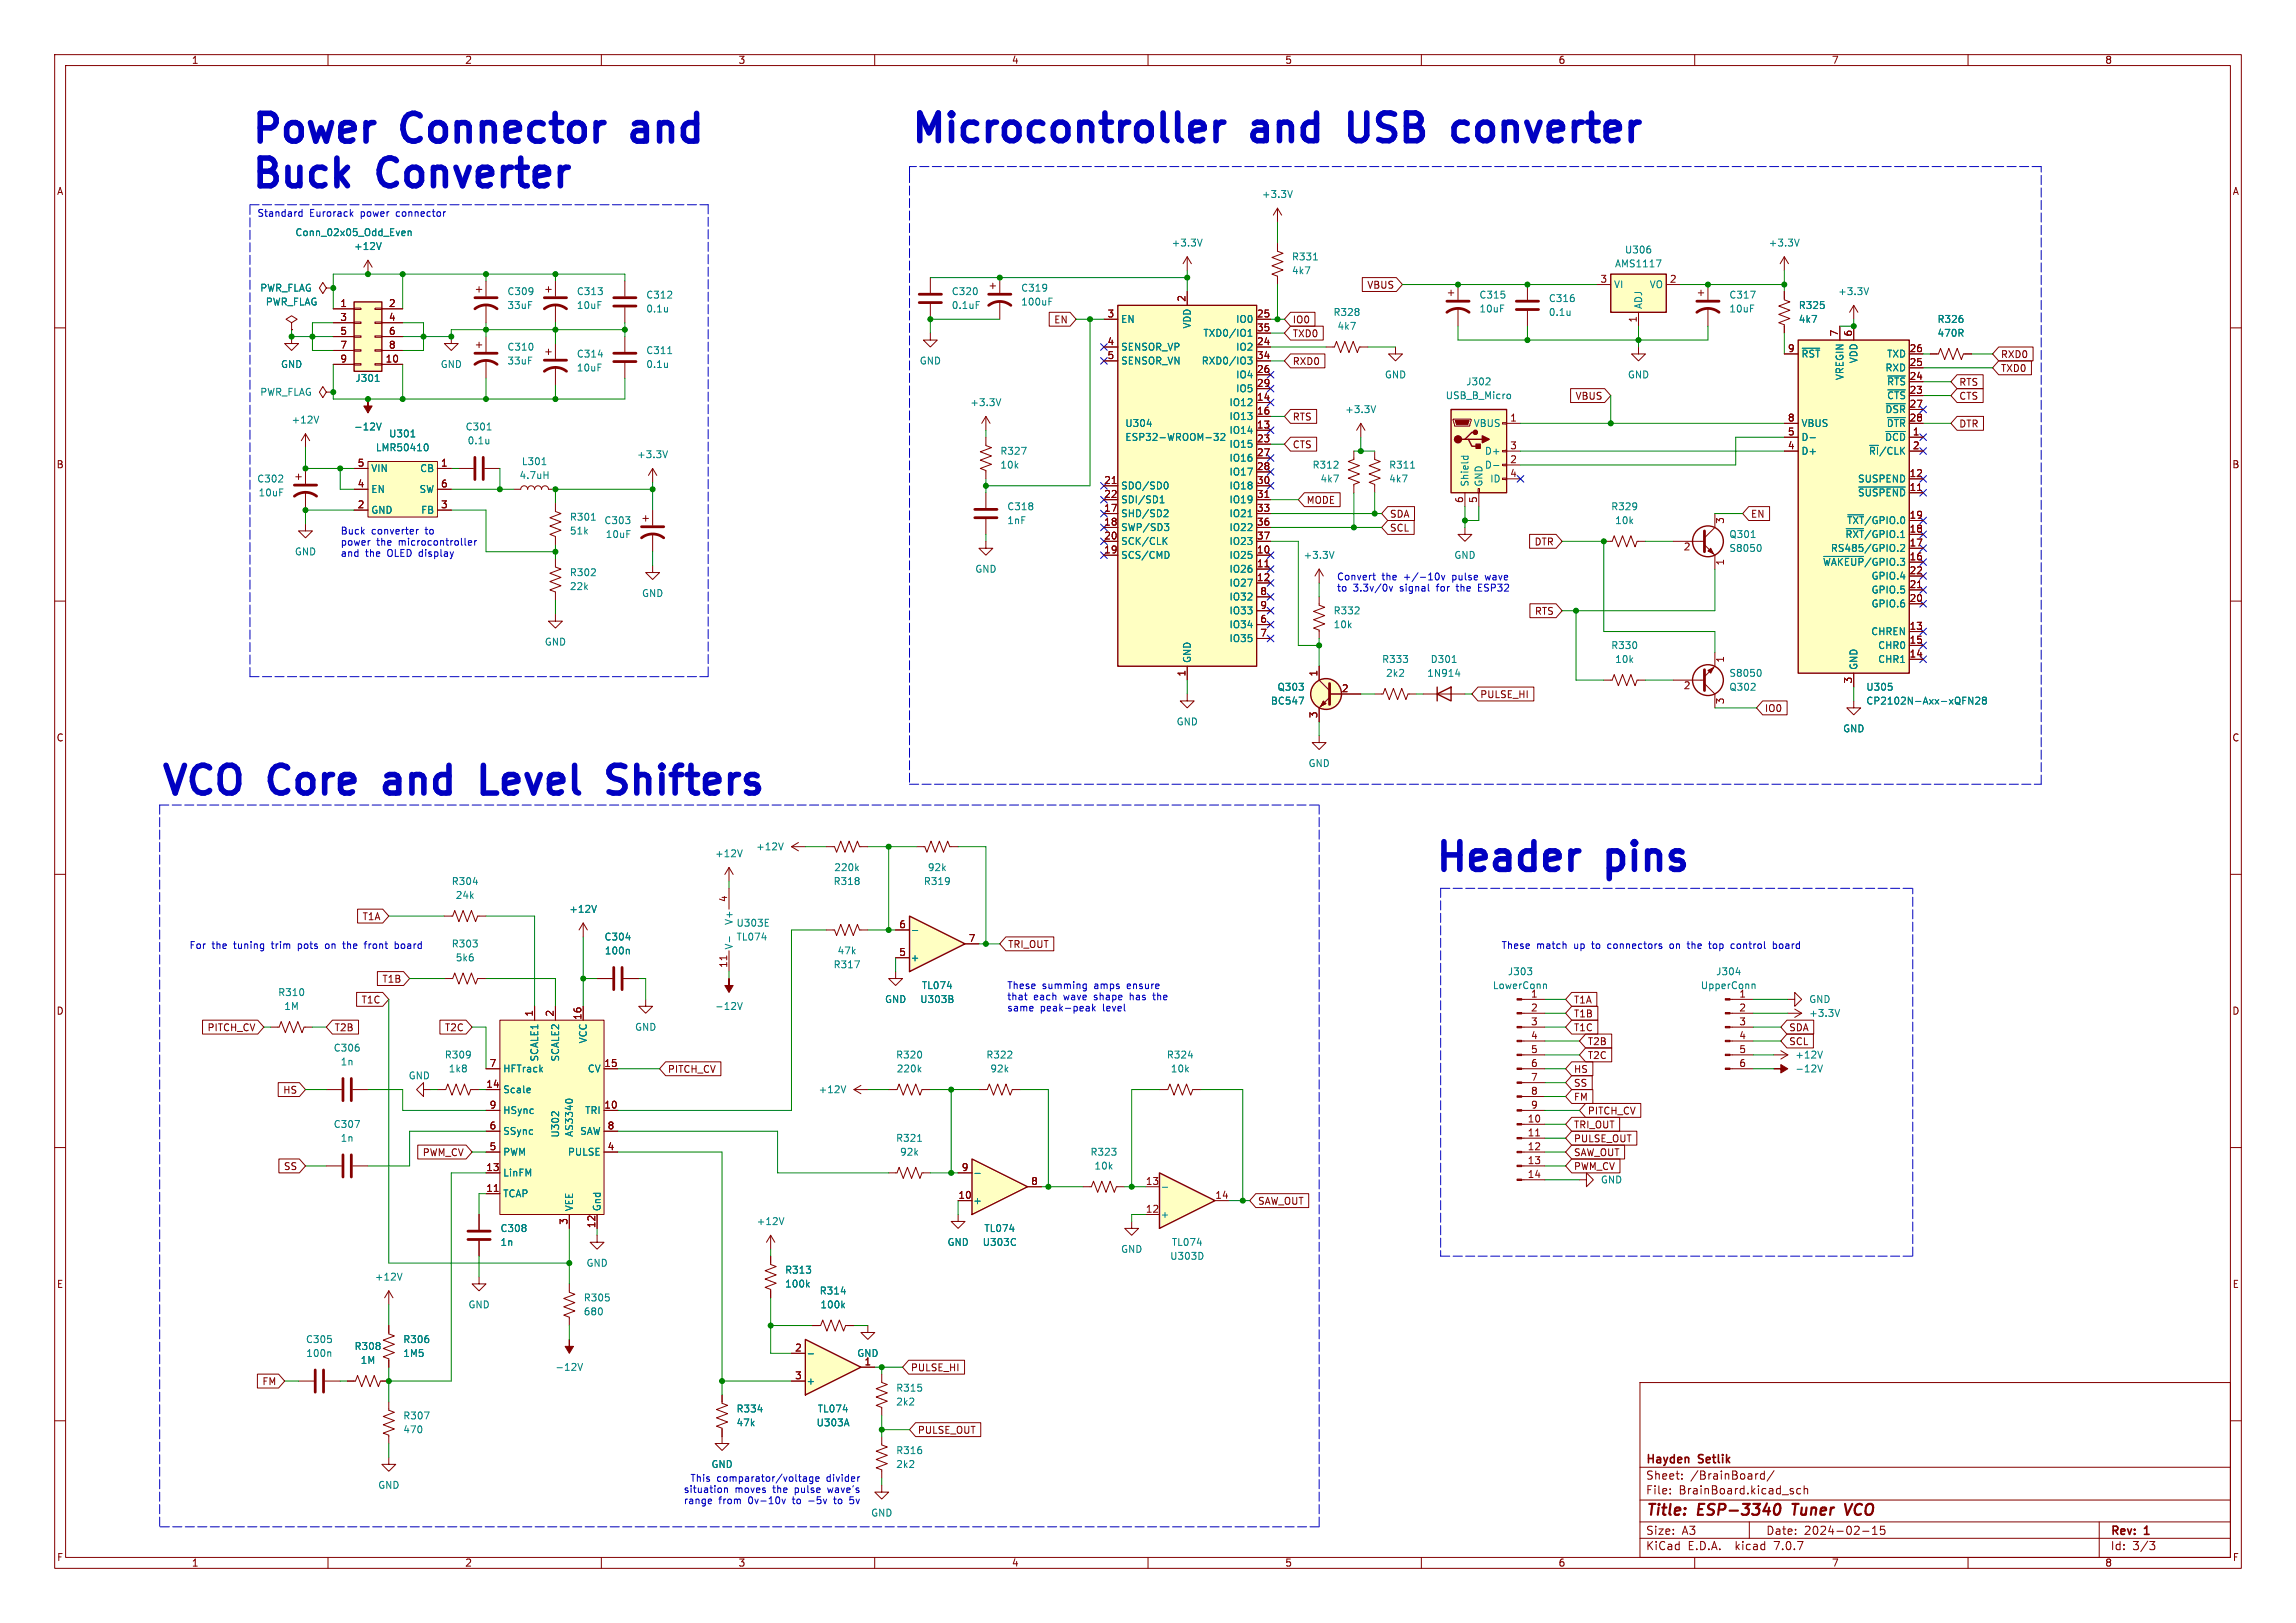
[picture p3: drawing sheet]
<svg xmlns="http://www.w3.org/2000/svg" width="420mm" height="297mm" viewBox="0 0 420 297" stroke-linecap="round" stroke-linejoin="round" font-family="sans-serif">
<defs><g id="words">
<g font-size="7.1" fill="#0000c2">
<text x="45.7" y="26.5">Power</text>
<text x="74.1" y="26.5">Connector</text>
<text x="118.2" y="26.5">and</text>
<text x="166.4" y="26.4">Microcontroller</text>
<text x="229.6" y="26.4">and</text>
<text x="249.3" y="26.4">USB</text>
<text x="270.4" y="26.4">converter</text>
<text x="45.7" y="34.7">Buck</text>
<text x="69.8" y="34.7">Converter</text>
<text x="29.2" y="145.8">VCO</text>
<text x="49.9" y="145.8">Core</text>
<text x="72.9" y="145.8">and</text>
<text x="92.6" y="145.8">Level</text>
<text x="117.9" y="145.8">Shifters</text>
<text x="262.3" y="159.8">Header</text>
<text x="294.5" y="159.8">pins</text>
</g>
<g font-size="2.8" fill="#840000">
<text x="301" y="277.9">Title:</text>
<text x="310.6" y="277.9">ESP-3340</text>
<text x="328.8" y="277.9">Tuner</text>
<text x="339.2" y="277.9">VCO</text>
</g>
<g font-size="2.1" fill="#840000">
<text x="301" y="268.2">Hayden</text>
<text x="310.8" y="268.2">Setlik</text>
<text x="301" y="273.7">File:</text>
<text x="301" y="271">Sheet:</text>
<text x="307.1" y="273.7">BrainBoard.kicad_sch</text>
<text x="309.2" y="271">/BrainBoard/</text>
<text x="301" y="281.1">Size:</text>
<text x="307.6" y="281.1">A3</text>
<text x="323" y="281.1">Date:</text>
<text x="330" y="281.1">2024-02-15</text>
<text x="386" y="281.3">Rev:</text>
<text x="392.4" y="281.3">1</text>
<text x="301" y="283.9">KiCad</text>
<text x="308.7" y="283.9">E.D.A.</text>
<text x="317.6" y="283.9">kicad</text>
<text x="324.8" y="283.9">7.0.7</text>
<text x="386" y="283.9">Id:</text>
<text x="390.1" y="283.9">3/3</text>
</g>
<g font-size="1.8" fill="#840000">
<text x="35" y="11.9">1</text>
<text x="85" y="11.9">2</text>
<text x="135" y="11.9">3</text>
<text x="185" y="11.9">4</text>
<text x="235" y="11.9">5</text>
<text x="285" y="11.9">6</text>
<text x="335" y="11.9">7</text>
<text x="385" y="11.9">8</text>
<text x="10.3" y="35.9">A</text>
<text x="408.3" y="35.9">A</text>
<text x="250" y="53">VBUS</text>
<text x="292.7" y="51.8">3</text>
<text x="305.4" y="51.8">2</text>
<text x="62.2" y="56.3">1</text>
<text x="62.2" y="58.8">3</text>
<text x="71" y="56.3">2</text>
<text x="71" y="58.8">4</text>
<text x="192.7" y="59.4">EN</text>
<text x="202.5" y="58.2">3</text>
<text x="216.9" y="55.3" transform="rotate(-90 216.9 55.3)">2</text>
<text x="229.8" y="58.2">25</text>
<text x="236.4" y="59.4">IO0</text>
<text x="299.5" y="59.1" transform="rotate(-90 299.5 59.1)">1</text>
<text x="62.2" y="61.3">5</text>
<text x="62.2" y="63.9">7</text>
<text x="71" y="61.3">6</text>
<text x="71" y="63.9">8</text>
<text x="202.5" y="63.2">4</text>
<text x="202.5" y="65.8">5</text>
<text x="229.8" y="63.2">24</text>
<text x="229.8" y="65.8">34</text>
<text x="229.8" y="60.7">35</text>
<text x="236.4" y="61.9">TXD0</text>
<text x="327" y="64.5">9</text>
<text x="336.3" y="61.7" transform="rotate(-90 336.3 61.7)">7</text>
<text x="338.8" y="61.7" transform="rotate(-90 338.8 61.7)">6</text>
<text x="349.2" y="64.5">26</text>
<text x="365.9" y="65.7">RXD0</text>
<text x="62.2" y="66.4">9</text>
<text x="70.4" y="66.4">10</text>
<text x="229.8" y="68.3">26</text>
<text x="229.8" y="70.9">29</text>
<text x="236.4" y="67">RXD0</text>
<text x="349.2" y="69.6">24</text>
<text x="349.2" y="67.1">25</text>
<text x="358.3" y="70.8">RTS</text>
<text x="365.9" y="68.3">TXD0</text>
<text x="229.8" y="73.4">14</text>
<text x="229.8" y="75.9">16</text>
<text x="236.4" y="77.2">RTS</text>
<text x="276.2" y="77.2">1</text>
<text x="288.1" y="73.3">VBUS</text>
<text x="327" y="77.2">8</text>
<text x="349.2" y="72.1">23</text>
<text x="349.2" y="74.7">27</text>
<text x="349.2" y="77.2">28</text>
<text x="358.3" y="73.3">CTS</text>
<text x="229.8" y="78.5">13</text>
<text x="229.8" y="81">23</text>
<text x="229.8" y="83.6">27</text>
<text x="236.4" y="82.2">CTS</text>
<text x="276.2" y="82.3">3</text>
<text x="327" y="82.3">4</text>
<text x="327" y="79.8">5</text>
<text x="349.8" y="79.8">1</text>
<text x="349.8" y="82.3">2</text>
<text x="358.3" y="78.4">DTR</text>
<text x="10.3" y="85.9">B</text>
<text x="65.3" y="89.3">4</text>
<text x="65.3" y="85.5">5</text>
<text x="80.6" y="85.5">1</text>
<text x="80.6" y="89.3">6</text>
<text x="201.9" y="88.6">21</text>
<text x="229.8" y="86.1">28</text>
<text x="229.8" y="88.6">30</text>
<text x="276.2" y="84.8">2</text>
<text x="276.2" y="87.4">4</text>
<text x="349.2" y="89.9">11</text>
<text x="349.2" y="87.4">12</text>
<text x="408.2" y="85.9">B</text>
<text x="65.3" y="93.1">2</text>
<text x="80.6" y="93.1">3</text>
<text x="201.9" y="93.7">17</text>
<text x="201.9" y="91.2">22</text>
<text x="229.8" y="91.2">31</text>
<text x="229.8" y="93.7">33</text>
<text x="238.9" y="92.4">MODE</text>
<text x="254.2" y="94.9">SDA</text>
<text x="267.7" y="92.1" transform="rotate(-90 267.7 92.1)">6</text>
<text x="270.3" y="92.1" transform="rotate(-90 270.3 92.1)">5</text>
<text x="315.7" y="96" transform="rotate(-90 315.7 96)">3</text>
<text x="320.2" y="94.9">EN</text>
<text x="349.2" y="95">19</text>
<text x="201.9" y="96.3">18</text>
<text x="201.9" y="101.3">19</text>
<text x="201.9" y="98.8">20</text>
<text x="229.8" y="101.3">10</text>
<text x="229.8" y="96.3">36</text>
<text x="229.8" y="98.8">37</text>
<text x="254.2" y="97.5">SCL</text>
<text x="280.6" y="100">DTR</text>
<text x="307.9" y="101">2</text>
<text x="349.2" y="100.1">17</text>
<text x="349.2" y="97.5">18</text>
<text x="229.8" y="103.9">11</text>
<text x="229.8" y="106.4">12</text>
<text x="315.7" y="103.6" transform="rotate(-90 315.7 103.6)">1</text>
<text x="349.2" y="102.6">16</text>
<text x="349.2" y="107.7">21</text>
<text x="349.2" y="105.2">22</text>
<text x="230.4" y="109">8</text>
<text x="230.4" y="111.5">9</text>
<text x="280.7" y="112.7">RTS</text>
<text x="349.2" y="110.2">20</text>
<text x="230.4" y="114">6</text>
<text x="230.4" y="116.6">7</text>
<text x="349.2" y="115.3">13</text>
<text x="349.2" y="117.9">15</text>
<text x="216.9" y="123.9" transform="rotate(-90 216.9 123.9)">1</text>
<text x="241" y="123.9" transform="rotate(-90 241 123.9)">1</text>
<text x="315.7" y="121.4" transform="rotate(-90 315.7 121.4)">1</text>
<text x="338.8" y="125.2" transform="rotate(-90 338.8 125.2)">3</text>
<text x="349.2" y="120.4">14</text>
<text x="241" y="131.5" transform="rotate(-90 241 131.5)">3</text>
<text x="245.4" y="126.7">2</text>
<text x="270.7" y="128">PULSE_HI</text>
<text x="307.9" y="126.4">2</text>
<text x="315.7" y="129" transform="rotate(-90 315.7 129)">3</text>
<text x="322.7" y="130.5">IO0</text>
<text x="10.3" y="135.9">C</text>
<text x="408.2" y="135.9">C</text>
<text x="133.1" y="165.2" transform="rotate(-90 133.1 165.2)">4</text>
<text x="66.2" y="168.6">T1A</text>
<text x="164.4" y="169.9">6</text>
<text x="177.1" y="172.5">7</text>
<text x="184.3" y="173.7">TRI_OUT</text>
<text x="133.1" y="177.2" transform="rotate(-90 133.1 177.2)">11</text>
<text x="164.4" y="175">5</text>
<text x="10.3" y="185.9">D</text>
<text x="66" y="183.8">T1C</text>
<text x="69.9" y="180">T1B</text>
<text x="280" y="185.2">2</text>
<text x="287.8" y="183.8">T1A</text>
<text x="318.1" y="185.2">2</text>
<text x="408.2" y="185.9">D</text>
<text x="37.9" y="188.9">PITCH_CV</text>
<text x="61.1" y="188.9">T2B</text>
<text x="81.3" y="188.9">T2C</text>
<text x="97.5" y="186.1" transform="rotate(-90 97.5 186.1)">1</text>
<text x="101.3" y="186.1" transform="rotate(-90 101.3 186.1)">2</text>
<text x="106.4" y="186.7" transform="rotate(-90 106.4 186.7)">16</text>
<text x="280" y="187.7">3</text>
<text x="280" y="190.2">4</text>
<text x="287.8" y="188.9">T1C</text>
<text x="287.8" y="186.4">T1B</text>
<text x="290.4" y="191.5">T2B</text>
<text x="318.1" y="187.7">3</text>
<text x="318.1" y="190.2">4</text>
<text x="327.2" y="188.9">SDA</text>
<text x="327.2" y="191.5">SCL</text>
<text x="89.5" y="195.3">7</text>
<text x="110.4" y="195.3">15</text>
<text x="122.1" y="196.5">PITCH_CV</text>
<text x="280" y="192.8">5</text>
<text x="280" y="195.3">6</text>
<text x="280" y="197.9">7</text>
<text x="287.8" y="196.5">HS</text>
<text x="290.4" y="194">T2C</text>
<text x="318.1" y="192.8">5</text>
<text x="318.1" y="195.3">6</text>
<text x="51.7" y="200.3">HS</text>
<text x="88.9" y="199.1">14</text>
<text x="89.5" y="202.9">9</text>
<text x="110.4" y="202.9">10</text>
<text x="280" y="200.4">8</text>
<text x="280" y="202.9">9</text>
<text x="287.8" y="199.1">SS</text>
<text x="287.8" y="201.6">FM</text>
<text x="89.5" y="206.8">6</text>
<text x="111.1" y="206.8">8</text>
<text x="279.4" y="205.5">10</text>
<text x="279.4" y="208">11</text>
<text x="287.8" y="209.2">PULSE_OUT</text>
<text x="287.8" y="206.7">TRI_OUT</text>
<text x="290.4" y="204.2">PITCH_CV</text>
<text x="51.8" y="214.3">SS</text>
<text x="77.2" y="211.8">PWM_CV</text>
<text x="88.9" y="214.4">13</text>
<text x="89.5" y="210.6">5</text>
<text x="111.1" y="210.6">4</text>
<text x="175.8" y="214.4">9</text>
<text x="279.4" y="210.6">12</text>
<text x="279.4" y="213.1">13</text>
<text x="279.4" y="215.6">14</text>
<text x="287.8" y="211.8">SAW_OUT</text>
<text x="287.8" y="214.3">PWM_CV</text>
<text x="88.9" y="218.2">11</text>
<text x="175.2" y="219.5">10</text>
<text x="188.5" y="216.9">8</text>
<text x="209.5" y="222">12</text>
<text x="209.5" y="216.9">13</text>
<text x="222.2" y="219.5">14</text>
<text x="230" y="220.7">SAW_OUT</text>
<text x="103.9" y="224.2" transform="rotate(-90 103.9 224.2)">3</text>
<text x="109" y="224.8" transform="rotate(-90 109 224.8)">12</text>
<text x="10.3" y="235.9">E</text>
<text x="408.3" y="235.9">E</text>
<text x="145.3" y="247.4">2</text>
<text x="166.5" y="251.1">PULSE_HI</text>
<text x="47.9" y="253.7">FM</text>
<text x="145.3" y="252.5">3</text>
<text x="167.8" y="262.6">PULSE_OUT</text>
<text x="10.3" y="285.9">F</text>
<text x="35" y="286.9">1</text>
<text x="85" y="286.9">2</text>
<text x="135" y="286.9">3</text>
<text x="185" y="286.9">4</text>
<text x="235" y="286.9">5</text>
<text x="285" y="286.9">6</text>
<text x="335" y="286.9">7</text>
<text x="385" y="286.9">8</text>
<text x="408.3" y="285.9">F</text>
</g>
<g font-size="1.8" fill="#0000c2">
<text x="47" y="39.8">Standard</text>
<text x="56.6" y="39.8">Eurorack</text>
<text x="66.1" y="39.8">power</text>
<text x="72.8" y="39.8">connector</text>
<text x="62.2" y="97.9">Buck</text>
<text x="62.2" y="99.9">power</text>
<text x="62.2" y="102">and</text>
<text x="66.8" y="102">the</text>
<text x="67.9" y="97.9">converter</text>
<text x="68.9" y="99.9">the</text>
<text x="71" y="102">OLED display</text>
<text x="73" y="99.9">microcontroller</text>
<text x="77.9" y="97.9">to</text>
<text x="244.5" y="106.3">Convert</text>
<text x="252.8" y="106.3">the</text>
<text x="256.9" y="106.3">+/-10v</text>
<text x="265.9" y="106.3">pulse</text>
<text x="272.2" y="106.3">wave</text>
<text x="244.5" y="108.3">to</text>
<text x="247.5" y="108.3">3.3v/0v</text>
<text x="256.2" y="108.3">signal</text>
<text x="263.1" y="108.3">for</text>
<text x="266.9" y="108.3">the</text>
<text x="271.1" y="108.3">ESP32</text>
<text x="34.6" y="173.7">For</text>
<text x="38.8" y="173.7">the</text>
<text x="42.9" y="173.7">tuning</text>
<text x="50" y="173.7">trim</text>
<text x="55" y="173.7">pots</text>
<text x="60.2" y="173.7">on</text>
<text x="63.7" y="173.7">the</text>
<text x="67.8" y="173.7">front</text>
<text x="73.5" y="173.7">board</text>
<text x="274.6" y="173.7">These</text>
<text x="281.1" y="173.7">match</text>
<text x="288" y="173.7">up</text>
<text x="291.5" y="173.7">to</text>
<text x="294.6" y="173.7">connectors</text>
<text x="306.1" y="173.7">on</text>
<text x="309.6" y="173.7">the</text>
<text x="313.7" y="173.7">top</text>
<text x="317.9" y="173.7">control</text>
<text x="325.8" y="173.7">board</text>
<text x="184.1" y="181.1">These</text>
<text x="184.1" y="183.1">that</text>
<text x="184.1" y="185.2">same</text>
<text x="189.1" y="183.1">each</text>
<text x="190.3" y="185.2">peak-peak</text>
<text x="190.6" y="181.1">summing</text>
<text x="194.7" y="183.1">wave</text>
<text x="200.3" y="181.1">amps</text>
<text x="200.4" y="183.1">shape</text>
<text x="201.9" y="185.2">level</text>
<text x="206.5" y="181.1">ensure</text>
<text x="207.2" y="183.1">has</text>
<text x="211.7" y="183.1">the</text>
<text x="125" y="273.3">situation</text>
<text x="125" y="275.3">range</text>
<text x="126.2" y="271.3">This</text>
<text x="131.1" y="271.3">comparator/voltage</text>
<text x="131.5" y="275.3">from</text>
<text x="134.4" y="273.3">moves</text>
<text x="137" y="275.3">0v-10v</text>
<text x="141.5" y="273.3">the</text>
<text x="145.3" y="275.3">to</text>
<text x="145.7" y="273.3">pulse</text>
<text x="148.4" y="275.3">-5v</text>
<text x="151.3" y="271.3">divider</text>
<text x="151.9" y="273.3">wave's</text>
<text x="153.3" y="275.3">to</text>
<text x="156.3" y="275.3">5v</text>
</g>
<g font-size="1.8" fill="#008484">
<text x="230.7" y="36.4">+3.3V</text>
<text x="53.9" y="43.4">Conn_02x05_Odd_Even</text>
<text x="64.7" y="45.9">+12V</text>
<text x="214.2" y="45.3">+3.3V</text>
<text x="236.2" y="47.9">R331</text>
<text x="297.1" y="46.6">U306</text>
<text x="323.4" y="45.3">+3.3V</text>
<text x="47.5" y="53.6">PWR_FLAG</text>
<text x="186.7" y="53.6">C319</text>
<text x="236.2" y="50.4">4k7</text>
<text x="295.1" y="52.9">VI</text>
<text x="295.3" y="49.1">AMS1117</text>
<text x="301.7" y="52.9">VO</text>
<text x="48.5" y="56.1">PWR_FLAG</text>
<text x="92.7" y="54.2">C309</text>
<text x="92.7" y="56.7">33uF</text>
<text x="105.4" y="54.2">C313</text>
<text x="105.4" y="56.7">10uF</text>
<text x="118.1" y="54.8">C312</text>
<text x="118.1" y="57.4">0.1u</text>
<text x="174" y="54.2">C320</text>
<text x="174" y="56.7">0.1uF</text>
<text x="186.7" y="56.1">100uF</text>
<text x="205" y="59.3">EN</text>
<text x="226" y="59.3">IO0</text>
<text x="243.8" y="58">R328</text>
<text x="270.5" y="54.8">C315</text>
<text x="270.5" y="57.4">10uF</text>
<text x="283.2" y="55.5">C316</text>
<text x="283.2" y="58">0.1u</text>
<text x="300.6" y="56.6" transform="rotate(-90 300.6 56.6)">ADJ</text>
<text x="316.2" y="54.8">C317</text>
<text x="316.2" y="57.4">10uF</text>
<text x="328.9" y="56.7">R325</text>
<text x="328.9" y="59.3">4k7</text>
<text x="336.1" y="54.2">+3.3V</text>
<text x="354.3" y="59.3">R326</text>
<text x="92.7" y="64.4">C310</text>
<text x="105.4" y="65.6">C314</text>
<text x="118.1" y="65">C311</text>
<text x="205" y="64.4">SENSOR_VP</text>
<text x="218" y="60.2" transform="rotate(-90 218 60.2)">VDD</text>
<text x="220" y="61.8">TXD0/IO1</text>
<text x="226" y="64.4">IO2</text>
<text x="244.6" y="60.6">4k7</text>
<text x="329.4" y="65.6">~{RST}</text>
<text x="345.1" y="65.6">TXD</text>
<text x="354.3" y="61.8">470R</text>
<text x="51.3" y="67.5">GND</text>
<text x="64.9" y="70.1">J301</text>
<text x="80.5" y="67.5">GND</text>
<text x="92.7" y="66.9">33uF</text>
<text x="105.4" y="68.2">10uF</text>
<text x="118.1" y="67.5">0.1u</text>
<text x="168.1" y="66.9">GND</text>
<text x="205" y="66.9">SENSOR_VN</text>
<text x="219.7" y="66.9">RXD0/IO3</text>
<text x="226" y="69.4">IO4</text>
<text x="226" y="72">IO5</text>
<text x="253.2" y="69.4">GND</text>
<text x="268.1" y="70.7">J302</text>
<text x="297.7" y="69.4">GND</text>
<text x="337.4" y="69.7" transform="rotate(-90 337.4 69.7)">VREGIN</text>
<text x="340" y="66.6" transform="rotate(-90 340 66.6)">VDD</text>
<text x="344.8" y="68.2">RXD</text>
<text x="345.1" y="70.7">~{RTS}</text>
<text x="47.5" y="72.6">PWR_FLAG</text>
<text x="53.2" y="77.7">+12V</text>
<text x="177.4" y="74.5">+3.3V</text>
<text x="224.8" y="74.5">IO12</text>
<text x="224.8" y="77.1">IO13</text>
<text x="246" y="75.8">+3.3V</text>
<text x="264.4" y="73.3">USB_B_Micro</text>
<text x="344.8" y="75.8">~{DSR}</text>
<text x="345.1" y="73.3">~{CTS}</text>
<text x="64.7" y="79">-12V</text>
<text x="68.7" y="82.8">LMR50410</text>
<text x="71.1" y="80.2">U301</text>
<text x="85.1" y="79">C301</text>
<text x="85.4" y="81.5">0.1u</text>
<text x="182.9" y="83.4">R327</text>
<text x="205.7" y="80.9">ESP32-WROOM-32</text>
<text x="205.7" y="78.3">U304</text>
<text x="224.8" y="79.6">IO14</text>
<text x="224.8" y="82.1">IO15</text>
<text x="269.5" y="78.3">VBUS</text>
<text x="271.5" y="83.4">D+</text>
<text x="329.4" y="83.4">D+</text>
<text x="329.4" y="80.9">D-</text>
<text x="329.4" y="78.3">VBUS</text>
<text x="341.8" y="83.4">~{RI}/CLK</text>
<text x="344.7" y="80.9">~{DCD}</text>
<text x="345" y="78.3">~{DTR}</text>
<text x="47" y="88.5">C302</text>
<text x="67.8" y="86.6">VIN</text>
<text x="76.8" y="86.6">CB</text>
<text x="94.9" y="87.9">4.7uH</text>
<text x="95.4" y="85.3">L301</text>
<text x="116.4" y="84">+3.3V</text>
<text x="182.9" y="86">10k</text>
<text x="205" y="89.8">SDO/SD0</text>
<text x="224.8" y="84.7">IO16</text>
<text x="224.8" y="87.2">IO17</text>
<text x="224.8" y="89.8">IO18</text>
<text x="240" y="86">R312</text>
<text x="241.5" y="88.5">4k7</text>
<text x="254" y="86">R311</text>
<text x="254" y="88.5">4k7</text>
<text x="268.8" y="89.2" transform="rotate(-90 268.8 89.2)">Shield</text>
<text x="271.4" y="89.2" transform="rotate(-90 271.4 89.2)">GND</text>
<text x="271.5" y="86">D-</text>
<text x="272.5" y="88.5">ID</text>
<text x="339.8" y="88.5">SUSPEND</text>
<text x="47.2" y="91">10uF</text>
<text x="67.8" y="94.2">GND</text>
<text x="67.8" y="90.4">EN</text>
<text x="76.6" y="90.4">SW</text>
<text x="76.9" y="94.2">FB</text>
<text x="104.1" y="95.5">R301</text>
<text x="184.2" y="93.6">C318</text>
<text x="205" y="94.8">SHD/SD2</text>
<text x="205" y="92.3">SDI/SD1</text>
<text x="224.8" y="92.3">IO19</text>
<text x="224.8" y="94.8">IO21</text>
<text x="294.6" y="93.6">R329</text>
<text x="339.8" y="91">~{SUSPEND}</text>
<text x="53.8" y="101.8">GND</text>
<text x="104.1" y="98">51k</text>
<text x="110.5" y="96.1">C303</text>
<text x="110.7" y="98.7">10uF</text>
<text x="184.2" y="96.1">1nF</text>
<text x="205" y="97.4">SWP/SD3</text>
<text x="205" y="99.9">SCK/CLK</text>
<text x="224.8" y="97.4">IO22</text>
<text x="224.8" y="99.9">IO23</text>
<text x="295.4" y="96.1">10k</text>
<text x="316.2" y="98.7">Q301</text>
<text x="316.2" y="101.2">S8050</text>
<text x="334.8" y="101.2">RS485/GPIO.2</text>
<text x="337.5" y="98.7">~{RXT}/GPIO.1</text>
<text x="337.8" y="96.1">~{TXT}/GPIO.0</text>
<text x="104.1" y="105.6">R302</text>
<text x="178.3" y="105">GND</text>
<text x="205" y="102.5">SCS/CMD</text>
<text x="224.8" y="102.5">IO25</text>
<text x="224.8" y="105">IO26</text>
<text x="224.8" y="107.5">IO27</text>
<text x="238.4" y="102.5">+3.3V</text>
<text x="265.9" y="102.5">GND</text>
<text x="333.4" y="103.7">~{WAKEUP}/GPIO.3</text>
<text x="342.2" y="106.3">GPIO.4</text>
<text x="104.1" y="108.2">22k</text>
<text x="117.3" y="109.4">GND</text>
<text x="224.8" y="110.1">IO32</text>
<text x="224.8" y="112.6">IO33</text>
<text x="243.8" y="112.6">R332</text>
<text x="342.2" y="111.4">GPIO.6</text>
<text x="342.2" y="108.8">GPIO.5</text>
<text x="99.6" y="118.3">GND</text>
<text x="224.8" y="115.2">IO34</text>
<text x="224.8" y="117.7">IO35</text>
<text x="243.8" y="115.2">10k</text>
<text x="294.6" y="119">R330</text>
<text x="342.2" y="116.4">CHREN</text>
<text x="343.5" y="119">CHR0</text>
<text x="218" y="121.4" transform="rotate(-90 218 121.4)">GND</text>
<text x="252.7" y="121.5">R333</text>
<text x="253.4" y="124.1">2k2</text>
<text x="261" y="124.1">1N914</text>
<text x="261.6" y="121.5">D301</text>
<text x="295.4" y="121.5">10k</text>
<text x="316.2" y="124.1">S8050</text>
<text x="340" y="122.7" transform="rotate(-90 340 122.7)">GND</text>
<text x="343.5" y="121.5">CHR1</text>
<text x="232.4" y="129.1">BC547</text>
<text x="233.6" y="126.6">Q303</text>
<text x="316.2" y="126.6">Q302</text>
<text x="341.3" y="126.6">U305</text>
<text x="341.3" y="129.1">CP2102N-Axx-xQFN28</text>
<text x="215.1" y="132.9">GND</text>
<text x="337.1" y="134.2">GND</text>
<text x="239.3" y="140.6">GND</text>
<text x="138.2" y="155.8">+12V</text>
<text x="130.7" y="157.1">+12V</text>
<text x="152.5" y="159.6">220k</text>
<text x="169.6" y="159.6">92k</text>
<text x="82.5" y="162.2">R304</text>
<text x="83.3" y="164.7">24k</text>
<text x="104" y="167.2">+12V</text>
<text x="152.4" y="162.2">R318</text>
<text x="168.9" y="162.2">R319</text>
<text x="82.5" y="173.6">R303</text>
<text x="110.5" y="172.3">C304</text>
<text x="134.2" y="173.9" transform="rotate(-90 134.2 173.9)">V-</text>
<text x="134.2" y="169.4" transform="rotate(-90 134.2 169.4)">V+</text>
<text x="134.6" y="169.8">U303E</text>
<text x="134.6" y="172.3">TL074</text>
<text x="83.3" y="176.1">5k6</text>
<text x="110.5" y="174.9">100n</text>
<text x="152.4" y="177.4">R317</text>
<text x="153.1" y="174.9">47k</text>
<text x="166.5" y="176.1">+</text>
<text x="275.7" y="178.7">J303</text>
<text x="313.8" y="178.7">J304</text>
<text x="50.8" y="182.5">R310</text>
<text x="51.9" y="185">1M</text>
<text x="130.7" y="185">-12V</text>
<text x="161.8" y="183.7">GND</text>
<text x="168.2" y="183.7">U303B</text>
<text x="168.5" y="181.2">TL074</text>
<text x="273" y="181.2">LowerConn</text>
<text x="280" y="182.6">1</text>
<text x="311" y="181.2">UpperConn</text>
<text x="318.1" y="182.6">1</text>
<text x="330.8" y="183.7">GND</text>
<text x="107.5" y="191" transform="rotate(-90 107.5 191)">VCC</text>
<text x="116.1" y="188.8">GND</text>
<text x="330.8" y="186.3">+3.3V</text>
<text x="60.9" y="192.6">C306</text>
<text x="62.2" y="195.2">1n</text>
<text x="74.7" y="197.7">GND</text>
<text x="81.3" y="193.9">R309</text>
<text x="82" y="196.4">1k8</text>
<text x="91.9" y="196.4">HFTrack</text>
<text x="98.7" y="194.4" transform="rotate(-90 98.7 194.4)">SCALE1</text>
<text x="102.5" y="194.4" transform="rotate(-90 102.5 194.4)">SCALE2</text>
<text x="107.4" y="196.4">CV</text>
<text x="163.8" y="193.9">R320</text>
<text x="163.9" y="196.4">220k</text>
<text x="180.3" y="193.9">R322</text>
<text x="181.1" y="196.4">92k</text>
<text x="213.3" y="193.9">R324</text>
<text x="214.1" y="196.4">10k</text>
<text x="328.3" y="196.4">-12V</text>
<text x="328.3" y="193.9">+12V</text>
<text x="91.9" y="200.3">Scale</text>
<text x="149.6" y="200.3">+12V</text>
<text x="60.9" y="206.6">C307</text>
<text x="62.2" y="209.1">1n</text>
<text x="91.9" y="207.9">SSync</text>
<text x="91.9" y="204.1">HSync</text>
<text x="102.5" y="208.3" transform="rotate(-90 102.5 208.3)">U302</text>
<text x="105" y="208.1" transform="rotate(-90 105 208.1)">AS3340</text>
<text x="106" y="207.9">SAW</text>
<text x="106.9" y="204.1">TRI</text>
<text x="163.8" y="209.1">R321</text>
<text x="91.9" y="215.5">LinFM</text>
<text x="91.9" y="211.7">PWM</text>
<text x="103.8" y="211.7">PULSE</text>
<text x="164.5" y="211.7">92k</text>
<text x="199.4" y="211.7">R323</text>
<text x="200.1" y="214.2">10k</text>
<text x="91.9" y="219.3">TCAP</text>
<text x="105" y="221.7" transform="rotate(-90 105 221.7)">VEE</text>
<text x="110.1" y="221.7" transform="rotate(-90 110.1 221.7)">Gnd</text>
<text x="177.9" y="220.6">+</text>
<text x="292.7" y="216.8">GND</text>
<text x="91.4" y="225.7">C308</text>
<text x="138.3" y="224.4">+12V</text>
<text x="180" y="225.7">TL074</text>
<text x="212.2" y="223.1">+</text>
<text x="91.4" y="228.2">1n</text>
<text x="107.2" y="232">GND</text>
<text x="143.5" y="233.3">R313</text>
<text x="173.2" y="228.2">GND</text>
<text x="179.7" y="228.2">U303C</text>
<text x="205" y="229.5">GND</text>
<text x="214" y="230.7">U303D</text>
<text x="214.3" y="228.2">TL074</text>
<text x="68.5" y="234.5">+12V</text>
<text x="85.6" y="239.6">GND</text>
<text x="106.7" y="238.4">R305</text>
<text x="143.5" y="235.8">100k</text>
<text x="149.8" y="237.1">R314</text>
<text x="150" y="239.6">100k</text>
<text x="55.9" y="246">C305</text>
<text x="73.7" y="246">R306</text>
<text x="106.7" y="240.9">680</text>
<text x="55.9" y="248.5">100n</text>
<text x="64.8" y="247.2">R308</text>
<text x="65.9" y="249.8">1M</text>
<text x="73.7" y="248.5">1M5</text>
<text x="101.5" y="251.1">-12V</text>
<text x="156.7" y="248.5">GND</text>
<text x="158" y="249.9">1</text>
<text x="147.4" y="253.6">+</text>
<text x="163.8" y="254.9">R315</text>
<text x="163.8" y="257.4">2k2</text>
<text x="73.7" y="259.9">R307</text>
<text x="73.7" y="262.5">470</text>
<text x="134.6" y="258.7">R334</text>
<text x="134.6" y="261.2">47k</text>
<text x="149.3" y="261.2">U303A</text>
<text x="149.5" y="258.7">TL074</text>
<text x="130" y="268.8">GND</text>
<text x="163.8" y="266.3">R316</text>
<text x="163.8" y="268.8">2k2</text>
<text x="69.1" y="272.6">GND</text>
<text x="159.3" y="277.7">GND</text>
</g>
</g></defs>
<g fill="none" stroke="#840000" stroke-width=".18">
<path d="M10 10h400v277h-400zM12 12h396v273h-396zM60 10v2M110 10v2M160 10v2M210 10v2M260 10v2M310 10v2M360 10v2M233.7 38.1l-.8 1.3M233.7 38.1v2.5M233.7 38.1l.7 1.3"/>
<path d="M10 60h2M292.1 52.1h2.5M299.7 57.2v2.5M304.8 52.1h2.5M310.6 53.6h1.1M311.1 53.1v1M312.4 52.1v2.8M312.4 56.4v3.3M326.4 53.3v1.6l1 .3-2 .8 2 .8-2 .7 2 .8-2 .8 1 .3v1.6M326.4 47l-.8 1.3M326.4 47v2.5M326.4 47l.8 1.3"/>
<path d="M336.5 59.7v2.5M339.1 55.9v2.5M339.1 59.7v2.5M339.1 55.9l-.8 1.3M339.1 55.9l.8 1.3M408 60h2M299.7 63.5v1.3h1.3l-1.3 1.2-1.3-1.2h1.3M326.4 64.8h2.5M326.4 77.5h2.5M349.2 72.4h2.6M349.2 69.9h2.6M349.2 67.3h2.6"/>
<path d="M349.2 64.8h2.6M349.2 74.9h2.6M349.2 77.5h2.6M353.1 64.8h1.5l.4-1 .7 2 .8-2 .8 2 .7-2 .8 2 .4-1h1.5M293.4 99.1h1.5l.4-1.1 .7 2.1 .8-2.1 .8 2.1 .7-2.1 .8 2.1 .4-1h1.5M306.1 99.1h5.7M311.8 99.7l1.9 1.9v2.5M313.7 94v2.5l-1.9 1.9M326.4 80h2.5M326.4 82.6h2.5M349.2 80h2.6M349.2 90.2h2.6"/>
<path d="M349.2 87.6h2.6M349.2 97.8h2.6M349.2 95.3h2.6M349.2 82.6h2.6M350.8 89.8h.7M10 110h2M313.7 119.4v2.5l-1.9 1.9M349.2 115.6h2.6M349.2 118.1h2.6M349.2 102.9h2.6M349.2 100.3h2.6M349.2 110.5h2.6"/>
<path d="M349.2 108h2.6M349.2 105.4h2.6M350.8 107.5h.7M408 110h2M293.4 124.5h1.5l.4-1.1 .7 2.1 .8-2.1 .8 2.1 .7-2.1 .8 2.1 .4-1h1.5M306.1 124.5h5.7M311.8 125.1l1.9 1.9v2.5M339.1 123.2v2.5M349.2 120.7h2.6M10 160h2M133.3 158.8v2.5M133.3 158.8l-.7 1.2"/>
<path d="M133.3 158.8l.8 1.2M144.8 154.9h2.5M144.8 154.9l1.2 .8M146 154.2l-1.2 .7M151.1 154.9h1.6l.3 1.1 .8-2.1 .8 2.1 .7-2.1 .8 2.1 .7-2.1 .4 1h1.5M408 160h2M81.3 167.6h1.5l.4-1 .7 2.1 .8-2.1 .8 2.1 .7-2.1 .8 2.1 .4-1.1h1.5M106.7 168.9v2.6M106.7 168.9l-.8 1.3M106.7 168.9l.7 1.3M132.9 174.9v.8M133.3 162.6v3.8"/>
<path d="M133.3 174v3.8M163.8 177.8v1.3h1.3l-1.3 1.2-1.2-1.2h1.2M49.5 188h1.6l.3-1.1 .8 2.1 .8-2.1 .7 2.1 .8-2.1 .7 2.1 .4-1h1.5M59.7 199.4h2.8M64.5 199.4h2.8M77.5 199.4v-1.3l-1.3 1.3 1.3 1.3v-1.3h1.2M80 199.4h1.5l.4-1 .8 2 .7-2 .8 2 .8-2 .7 2 .4-1h1.5M88.9 199.4h2.5M88.9 195.6h2.5M91.4 186.7h19.1v35.5h-19.1zM97.8 184.2v2.5M101.6 184.2v2.5"/>
<path d="M106.7 184.2v2.5M110.5 195.6h2.5M156.2 199.4h2.5M156.2 199.4l1.3 .8M157.5 198.6l-1.3 .8M10 210h2M59.7 213.4h2.8M64.5 213.4h2.8M88.9 214.6h2.5M88.9 203.2h2.5M88.9 218.4h2.5M88.9 210.8h2.5"/>
<path d="M88.9 207h2.5M90.4 218h.7M110.5 203.2h2.5M110.5 210.8h2.5M110.5 207h2.5M162.6 214.6h1.5l.4-1 .7 2 .8-2 .8 2 .7-2 .8 2 .4-1h1.5M408 210h2M71.1 236.2v2.6M71.1 236.2l-.7 1.3M71.1 236.2l.8 1.3M87.6 233.7v1.2h1.3l-1.3 1.3-1.2-1.3h1.2M87.6 222.2v2.8"/>
<path d="M87.6 227.1v2.8M104.1 234.9v1.6l1.1 .4-2.1 .7 2.1 .8-2.1 .7 2.1 .8-2.1 .8 1 .3v1.6M104.1 222.2v2.6M109.2 226.1v1.2h1.3l-1.3 1.3-1.3-1.3h1.3M109.2 222.2v2.6M10 260h2M63.5 252.7h1.5l.4-1 .8 2 .7-2 .8 2 .8-2 .7 2 .4-1h1.5M71.1 242.6v1.5l1 .4-2 .7 2 .8-2 .8 2 .7-2 .8 1 .4v1.5M300 253h108v32h-108zM408 260h2M300 278.5h108M300 274.5h108"/>
<path d="M300 268.5h108M305.5 273.2v.2M305.5 272.5v.1M307.7 270.5v.2M307.7 269.8v.1M320 278.5v3M322.7 269.2v1.5M322.7 269.8l-.4-.1-.3 .3v.4l.2 .2h.5M324.5 269.1l-1.3 1.9M327.9 272.9l.2 .2-.2 .3M327.9 272.4l.1 .1M329.4 272.5l-.5-.1-.2 .3v.4l.1 .2h.6"/>
<path d="M330 272.5l.2-.1 .4 .1 .1 .9M330 271.9v1.5M342.5 279.7l.4-.4v1.5M344.7 279.3h-.7l-.1 .7 .3-.1h.5l.1 .2-.1 .5-.2 .2-.6-.2M384 278.5v6.5M60 285v2M110 285v2M160 285v2M210 285v2M260 285v2M300 281.5h108M310 285v2"/>
<path d="M340.7 280.2h1.2M342.5 280.8h.9M360 285v2M393.2 282.1h1l-.5 .6 .4 .1 .1 .5-.3 .3h-.5"/>
</g>
<path d="M324.8 275.4a.46 .46 0 0 1 .5-.2 .46 .46 0 0 1 .3 .4 1.15 1.15 0 0 1-.7 1.6l-.2-.1a1.53 1.53 0 0 1 .1-1.7zM327.9 275.2h1.1M328.4 275.2l-.2 2M337.5 275.2l.4 2 .9-2" fill="none" stroke="#840000" stroke-width=".4"/>
<g fill="none" stroke="#008484" stroke-width=".18">
<path d="M236.4 34.9l-.4 1.2M301.9 45.6v.6M303 47.6h.8l-.5 1.2M320.2 53.3h.9l-.6 1.3M329.1 43.8l-.4 1.2M341.8 52.6l-.4 1.3M329.7 63.7h3.2M345 79h3.5M345 73.9h3.5M345.3 76.4h3.2M345.3 71.3h3.2M345.3 68.8h3.2"/>
<path d="M320.3 98.4h.8M321.8 99.6a.79 .79 0 0 1 0 1.3M331.1 80.1h1M337.7 96.7h3.2M338 94.2h2.9M340 89.1h8.5M347.7 99.8l.5-.2 .2 .4-.8 .9h.8M333.6 101.8h7.3M347.1 100.8v.1M321.8 122.5a.79 .79 0 0 1 0 1.3M346.1 125.6v.6M360.1 127.6l.8 1.2v-1.2"/>
<path d="M361.4 127.7l.5-.1 .2 .3-.7 .9h.7M362.9 128.1l-.3-.2 .3-.3h.3l.1 .2-.2 .3M362.9 128.1l-.3 .3v.2l.3 .2h.3l.1-.2v-.4l-.2-.1M362.9 128.1h.2M135.8 155.5l-.5 1.3M143.3 154.2l-.4 1.3M156.7 158.8l.3 .5M157 158.5l-.5 .5M86.6 161.4h.8M109.1 165.7l-.4 1.2M133.4 171.4v1M140 169.5h.6"/>
<path d="M140 168.2h.6M96.8 199.1l.2 .3-.6 .1M96.9 199.9l-.1 .1M154.7 198.7l-.4 1.3M64.9 205h.9l-.6 1.3M101 203.5h.5M102.2 203.5v.7M103.5 201.3l.4-.2 .8 .2M167.9 208.9h.7M73.5 233l-.4 1.3M105.7 249.5l.4 1.3 .5-1.3"/>
</g>
<g fill="#ffffc2" stroke="#ffffc2" stroke-width=".18">
<path d="M328.9 62.2h20.3v61h-20.3z"/>
<path d="M91.4 186.7h19.1v35.5h-19.1z"/>
<path d="M294.6 50.2h10.2v7h-10.2z"/>
</g>
<g fill="none" stroke="#840000" stroke-width=".25">
<path d="M294.6 50.2h10.2v7h-10.2zM328.9 62.2h20.3v61h-20.3z"/>
<circle cx="312.4" cy="99.1" r="2.82"/>
<circle cx="312.4" cy="124.5" r="2.82"/>
</g>
<path d="M310.4 57.2a3.3 3.3 0 0 1 4.1 0M310.4 55.1h4.1M311.8 97.2v3.8M311.8 122.6v3.8M62.7 197.4v4M64.3 197.4v4M62.7 211.3v4.1M64.3 211.3v4.1M85.6 225.3h4.1M85.6 226.8h4.1" fill="none" stroke="#840000" stroke-width=".51"/>
<g fill="#840000" stroke="#840000" stroke-width=".18">
<path d="M312.4 100.8l.5-.5 .5 1z"/>
<path d="M312.4 122.7l1-.5-.5 1z"/>
<path d="M104.1 245.1v1.3h.8l-.8 1.2-.7-1.2h.7z"/>
</g>
<path d="M212.1 214.6l10.1 5.1-10.1 5.1z" fill="#ffffc2"/>
<g fill="none" stroke="#840000" stroke-width=".25">
<path d="M204.5 55.9h25.4v66h-25.4zM265.4 74.9h10.2v15.3h-10.2zM269.9 79.1h-.7l-1.2 1.3h-.7M268 80.4h.6l.6 1.3h1.3M268.6 80.4h2.5M262.9 127l2.5-1.3v2.6zM262.9 125.7v2.6M212.1 214.6l10.1 5.1-10.1 5.1z"/>
<circle cx="242.6" cy="127" r="2.82"/>
</g>
<g fill="none" stroke="#840000" stroke-width=".18">
<path d="M87.1 53h1M87.6 52.5v1M88.9 51.4v2.8M88.9 55.8v3.3M99.8 53h1M100.3 52.5v1M101.6 51.4v2.8M101.6 55.8v3.3M114.3 51.4v2.8M114.3 56.3v2.8M170.2 50.8v2.8M170.2 55.6v2.8"/>
<path d="M181.1 52.3h1M181.6 51.8v1M182.9 50.8v2.8M182.9 55.1v3.3M201.9 58.4h2.6M217.2 47v2.5M217.2 53.3v2.6M217.2 47l-.8 1.3M217.2 47l.7 1.3M229.9 58.4h2.5M233.7 44.5v1.5l1 .4-2 .7 2 .8-2 .7 2 .8-2 .8 1 .3v1.6M264.9 53.6h1"/>
<path d="M265.4 53.1v1M266.7 52.1v2.8M266.7 56.4v3.3M279.4 52.1v2.8M279.4 56.9v2.8M114.3 61.6v2.8M114.3 66.4v2.8M170.2 61v1.2h1.2l-1.2 1.3-1.3-1.3h1.3M180.3 76.2l-.7 1.3M180.3 76.2v2.5M180.3 76.2l.8 1.3M201.9 63.5h2.6"/>
<path d="M201.9 66h2.6M229.9 63.5h2.5M229.9 78.7h2.5M229.9 73.7h2.5M229.9 76.2h2.5M229.9 68.6h2.5M229.9 71.1h2.5M229.9 66h2.5M229.9 61h2.5M242.6 63.5h1.5l.4-1 .7 2 .8-2 .8 2 .7-2 .8 2 .4-1h1.5M248.9 77.5l-.7 1.2M248.9 77.5v2.5"/>
<path d="M248.9 77.5l.8 1.2M255.3 63.5v1.3h1.2l-1.2 1.2-1.3-1.2h1.3M265.8 76.7h3.3v.3l-.2 1h-2.8zM274.8 77.3h.8v.3h-.8zM275.6 77.5h2.5M101.6 92.1v1.5l1 .4-2 .7 2 .8-2 .8 2 .7-2 .8 1 .4v1.5M117.6 94.9h1M118.1 94.4v1M119.4 85.7l-.8 1.3M119.4 85.7v2.6M119.4 93.3v2.8M119.4 97.7v3.3"/>
<path d="M119.4 85.7l.7 1.3M180.3 80v1.5l1.1 .4-2.1 .8 2.1 .7-2.1 .8 2.1 .8-2.1 .7 1 .4v1.5M180.3 99.1v1.2h1.3l-1.3 1.3-1.2-1.3h1.2M180.3 90.2v2.8M180.3 95v2.8M201.9 94h2.6M201.9 96.5h2.6M201.9 99.1h2.6M201.9 88.9h2.6M201.9 91.4h2.6M203.4 88.5h.8M229.9 94h2.5"/>
<path d="M229.9 96.5h2.5M229.9 99.1h2.5M229.9 88.9h2.5M229.9 91.4h2.5M229.9 81.3h2.5M229.9 83.8h2.5M229.9 86.4h2.5M231.4 91h.7M247.6 82.6v1.5l-1 .4 2.1 .7-2.1 .8 2.1 .7-2.1 .8 2.1 .8-1.1 .3v1.6M251.5 82.6v1.5l1 .4-2.1 .7 2.1 .8-2.1 .7 2.1 .8-2.1 .8 1.1 .3v1.6M268 96.5v1.3h1.2l-1.2 1.3-1.3-1.3h1.3M268 90.2v2.5"/>
<path d="M270.4 89.4h.2v.8h-.2zM270.5 90.2v2.5M274.8 87.5h.8v.3h-.8zM274.8 85h.8v.2h-.8zM274.8 82.4h.8v.3h-.8zM275.6 85.1h2.5M275.6 82.6h2.5M275.6 87.6h2.5M101.6 102.2v1.6l1 .3-2 .8 2 .8-2 .7 2 .8-2 .8 1 .3v1.6M101.6 112.4v1.3h1.3l-1.3 1.2-1.3-1.2h1.3M119.4 103.5v1.3h1.2l-1.2 1.2-1.3-1.2h1.3M201.9 101.6h2.6"/>
<path d="M229.9 101.6h2.5M229.9 104.1h2.5M229.9 106.7h2.5M229.9 114.3h2.5M229.9 116.8h2.5M229.9 109.2h2.5M229.9 111.8h2.5M231.4 103.7h.7M241.3 109.2v1.5l1 .4-2 .8 2 .7-2 .8 2 .8-2 .7 1 .4v1.5M241.3 104.1v2.6M241.3 104.1l-.8 1.3M241.3 104.1l.8 1.3"/>
<path d="M217.2 127v1.3h1.2l-1.2 1.2-1.3-1.2h1.3M217.2 121.9v2.6M241.3 134.6v1.3h1.3l-1.3 1.3-1.3-1.3h1.3M241.3 121.9v2.6l1.9 1.9M243.2 127.6l-1.9 1.9v2.6M243.2 127h5.7M251.5 127h1.5l.4-1 .7 2 .8-2 .8 2 .7-2 .8 2 .4-1h1.5M260.3 127h7.7M339.1 128.3v1.2h1.3l-1.3 1.3-1.3-1.3h1.3M167.6 154.9h1.6l.3 1.1 .8-2.1 .8 2.1 .7-2.1 .8 2.1 .8-2.1 .3 1h1.6M81.3 179.1h1.5l.4-1 .7 2 .8-2 .8 2 .7-2 .8 2 .4-1h1.5M109.2 179.1h2.8"/>
<path d="M114 179.1h2.8M151.1 170.2h1.6l.3 1 .8-2 .8 2 .7-2 .8 2 .7-2 .4 1h1.5M118.1 182.9v1.3h1.3l-1.3 1.2-1.3-1.2h1.3M179.1 199.4h1.5l.4-1 .7 2 .8-2 .8 2 .7-2 .8 2 .4-1h1.5M212.1 199.4h1.5l.4-1 .8 2 .7-2 .8 2 .7-2 .8 2 .4-1h1.5M278.4 195.6h4.2M278.4 193h4.2M278.4 190.5h4.2M278.4 188h4.2M278.4 185.4h4.2M278.4 182.9h4.2M278.4 198.1h4.2"/>
<path d="M316.5 195.6h4.2M316.5 193h4.2M316.5 190.5h4.2M316.5 188h4.2M316.5 185.4h4.2M316.5 182.9h4.2M324.5 193h2.5M325.8 192.3l1.2 .7M327 182.9h1.3v-1.3l1.3 1.3-1.3 1.3v-1.3M327 185.4h2.6M327 193l-1.2 .8M328.3 184.7l1.3 .7"/>
<path d="M329.6 185.4l-1.3 .8M198.1 217.2h1.5l.4-1 .8 2 .7-2 .8 2 .8-2 .7 2 .4-1h1.5M209.5 217.2h2.6M222.2 219.7h2.6M278.4 215.9h4.2M278.4 213.4h4.2M278.4 210.8h4.2M278.4 208.3h4.2M278.4 205.7h4.2M278.4 203.2h4.2M278.4 200.7h4.2M280.9 207.9h.7"/>
<path d="M288.9 215.9h1.3v-1.3l1.3 1.3-1.3 1.3v-1.3M207 223.5v1.3h1.3l-1.3 1.3-1.3-1.3h1.3M209.5 222.2h2.6"/>
</g>
<g fill="none" stroke="#008484" stroke-width=".18">
<path d="M122.1 56.2v.9M122.1 57h-.1M178.6 55.2h.6M191.9 55.2h.4M191.9 54.6h.6M219.9 43.8l-.4 1.2M240.3 47.6h.7M287.2 56.9v.8M287.2 57.6l-.1 .1M122.1 66.4v.9M122.1 67.1l-.1 .1M122.2 64.7h.7"/>
<path d="M183.1 73l-.5 1.2M209.8 77.6h.8M222.1 79.3h.7l-.4 .5 .4 .1v.6l-.2 .1-.5-.1M223.3 79.4l.5-.1 .3 .4-.8 .9h.8M228.2 65.3h.8l-.4 .5 .4 .2v.5l-.2 .1h-.5M228.3 61.5h.7M228.3 60.6l.4-.3v1.2M251.6 74.2l-.4 1.3M272.4 69.2l.2 .2-.1 .3-.7 .7h.8M275.9 72.1l.3 .1 .1 .2v.4l-.4 .2M108.2 95.2h.7M122.1 82.5l-.4 1.3"/>
<path d="M186.9 81.9h.8l-.5 1.2M212.2 92h.7M212.2 91.1l.4-.4v1.3M212.9 98.9l.6 .7M213 95.8h.8l-.4 .5 .3 .1 .1 .5-.3 .2h-.3M213.1 93.3l.4 .1 .2 .3-.8 .9h.8M213.2 88.2a.68 .68 0 0 1 .5 .6 .68 .68 0 0 1-.5 .7M213.5 98.4l-.7 .7M228.3 94.6h.7M258 85.7h.8M267.3 83.5h1.2M267.8 83.5l-.1 .4"/>
<path d="M268.5 83.5v.4M273.2 85.2h1M213.6 101l.2 .5-.2 .6M244 100.9l-.4 1.3M237.6 127.6h.9l-.6 1.2M265.6 121.2h.8M266.3 123.3h.8M266.9 122.9v.9M114.5 171.6h.8M114.9 173.7l.2 .2v.7M156.4 175.8h.8l-.5 1.3M279.4 177.1h.8l-.4 .5"/>
<path d="M280.1 177.7l.1 .1-.1 .5M317.6 178h.7M134.9 183.5l.4 1.2 .5-1.2M217.4 193.2h.8M282.5 180.1l.4 .2v.6M320.6 180.1h.4v.8M332.5 194.9l.4 1.3 .5-1.3M333.4 192.3l-.5 1.3M336.5 184.7l-.4 1.3M212.6 217.3h1M220 229.5v.6"/>
</g>
<g fill="none" stroke="#840000" stroke-width=".51">
<path d="M86.9 56.5a3.3 3.3 0 0 1 4 0M86.9 54.5h4M99.6 56.5a3.3 3.3 0 0 1 4 0M99.6 54.5h4M112.3 54.5h4M112.3 56h4M168.1 53.8h4.1M168.1 55.4h4.1M180.8 55.9a3.3 3.3 0 0 1 4.1 0M180.8 53.8h4.1M264.7 57.2a3.3 3.3 0 0 1 4 0M264.7 55.1h4"/>
<path d="M277.4 55.1h4M277.4 56.6h4M112.3 64.6h4M112.3 66.2h4M117.3 98.4a3.3 3.3 0 0 1 4.1 0M117.3 96.4h4.1M178.3 93.2h4.1M178.3 94.7h4.1M243.2 125.1v3.8M112.3 177v4.1M113.8 177v4.1"/>
</g>
<g fill="#840000" stroke="#840000" stroke-width=".18">
<path d="M133.3 179.1v1.2h.8l-.8 1.3-.7-1.3h.7z"/>
<path d="M242.1 128.3l.5 .5-1 .5z"/>
<path d="M266.2 77h2.5l-.2 .7h-2.1z"/>
<path d="M315.6 195.5h.9v.2h-.9z"/>
<path d="M315.6 192.9h.9v.3h-.9z"/>
<path d="M315.6 190.4h.9v.2h-.9z"/>
<path d="M315.6 187.8h.9v.3h-.9z"/>
<path d="M315.6 185.3h.9v.2h-.9z"/>
<path d="M315.6 182.8h.9v.2h-.9z"/>
<path d="M324.5 195.6h1.3v-.8l1.2 .8-1.2 .7v-.7z"/>
<path d="M277.5 215.8h.9v.2h-.9z"/>
<path d="M277.5 213.2h.9v.3h-.9z"/>
<path d="M277.5 210.7h.9v.2h-.9z"/>
<path d="M277.5 208.2h.9v.2h-.9z"/>
<path d="M277.5 205.6h.9v.3h-.9z"/>
<path d="M277.5 203.1h.9v.2h-.9z"/>
<path d="M277.5 200.5h.9v.3h-.9z"/>
<path d="M277.5 198h.9v.2h-.9z"/>
<path d="M277.5 195.5h.9v.2h-.9z"/>
<path d="M277.5 192.9h.9v.3h-.9z"/>
<path d="M277.5 190.4h.9v.2h-.9z"/>
<path d="M277.5 187.8h.9v.3h-.9z"/>
<path d="M277.5 185.3h.9v.2h-.9z"/>
<path d="M277.5 182.8h.9v.2h-.9z"/>
</g>
<g fill="#ffffc2" stroke="#ffffc2" stroke-width=".18">
<path d="M265.4 74.9h10.2v15.3h-10.2z"/>
<path d="M204.5 55.9h25.4v66h-25.4z"/>
<circle cx="242.6" cy="127" r="2.82"/>
</g>
<g fill="#840000" stroke="#840000" stroke-width=".25">
<path d="M271.1 79.8l1.3 .6-1.3 .6z"/>
<path d="M270 81.3h.8v.7h-.8z"/>
<circle cx="266.7" cy="80.4" r=".63"/>
<circle cx="269.9" cy="79.1" r=".38"/>
</g>
<path d="M166.4 167.6l10.1 5.1-10.1 5.1z" fill="#ffffc2"/>
<path d="M166.4 167.6l10.1 5.1-10.1 5.1z" fill="none" stroke="#840000" stroke-width=".25"/>
<path d="M163.8 175.3h2.6M163.8 170.2h2.6M176.5 172.7h2.6M162.6 199.4h1.5l.4-1 .7 2 .8-2 .8 2 .7-2 .8 2 .4-1h1.5M175.3 222.2v1.3h1.2l-1.2 1.3-1.3-1.3h1.3" fill="none" stroke="#840000" stroke-width=".18"/>
<path d="M166.9 170.3h1M168.1 195.7l.4 .5M168.5 195.3l-.5 .5M174 182.8l.3 .2v.3l-.2 .2M174.1 182.3l.2 .1-.2 .3" fill="none" stroke="#008484" stroke-width=".18"/>
<path d="M177.8 212.1l10.2 5.1-10.2 5z" fill="#ffffc2"/>
<path d="M177.8 212.1l10.2 5.1-10.2 5z" fill="none" stroke="#840000" stroke-width=".25"/>
<path d="M175.3 219.7h2.5M175.3 214.6h2.5M188 217.2h2.5M141 229.9v1.5l1 .4-2 .7 2 .8-2 .8 2 .7-2 .8 1 .4v1.5M141 226.1l-.8 1.2M141 226.1v2.5M141 226.1l.7 1.2M148.6 242.6h1.5l.4-1 .8 2 .7-2 .8 2 .7-2 .8 2 .4-1h1.5M158.7 242.6v1.2h1.3l-1.3 1.3-1.2-1.3h1.2M161.3 251.5v1.5l1 .4-2 .7 2 .8-2 .8 2 .7-2 .8 1 .4v1.5M161.3 262.9v1.5l1 .4-2 .8 2 .7-2 .8 2 .7-2 .8 1 .4v1.5" fill="none" stroke="#840000" stroke-width=".18"/>
<path d="M178.3 214.7h1M143.4 222.8l-.4 1.3M147.7 235l.3 .5M148 234.7l-.4 .5M153.9 236.4h.8M154.1 238.9l.4 .4M154.5 238.5l-.5 .5M185.7 226.7l.1 .1M185.8 227.8h-.1" fill="none" stroke="#008484" stroke-width=".18"/>
<path d="M147.3 245.1l10.2 5.1-10.2 5.1z" fill="#ffffc2"/>
<path d="M64.8 55.2h5v12.7h-5zM147.3 245.1l10.2 5.1-10.2 5.1z" fill="none" stroke="#840000" stroke-width=".25"/>
<g fill="none" stroke="#840000" stroke-width=".18">
<path d="M53.3 59.1l1.1-.7-1.1-.6-1 .6 1 .7v1.2M59.7 52.7l-.6-1-.7 1 .7 1 .6-1h1.3M61 52.7h.1M61 56.5h3.8M61 59.1h3.8M64.8 58.9h1.2v.3h-1.2zM64.8 56.4h1.2v.2h-1.2zM67.3 47.6l-.8 1.3M67.3 47.6v2.6M67.3 47.6l.8 1.3M68.6 58.9h1.2v.3h-1.2zM68.6 56.4h1.2v.2h-1.2z"/>
<path d="M69.8 56.5h3.9M69.8 59.1h3.9M191.9 57.1h3.8l1.1 1.3-1.1 1.3h-3.8zM201.9 58.4h2.6M217.2 53.3v2.6M229.9 58.4h2.5M236.1 57.1h4.4v2.6h-4.4l-1.2-1.3zM236.1 59.7h6v2.5h-6l-1.2-1.2zM249.2 50.8h6.2l1.1 1.3-1.1 1.2h-6.2zM326.4 53.3v1.3M326.4 59.7v1.3M336.5 59.7v2.5"/>
<path d="M339.1 59.7v2.5M53.3 60.3h.1M53.3 61.6v1.3h1.3l-1.3 1.2-1.2-1.2h1.2M55.9 79.4l-.8 1.2M55.9 79.4v2.5M55.9 79.4l.7 1.2M59.7 71.8l-.6-1.1-.7 1.1 .7 1 .6-1h1.3M61 71.8h.1M61 66.7h3.8M61 61.6h3.8M61 64.1h3.8M64.8 66.5h1.2v.3h-1.2z"/>
<path d="M64.8 64h1.2v.3h-1.2zM64.8 61.5h1.2v.2h-1.2zM68.6 66.5h1.2v.3h-1.2zM68.6 64h1.2v.3h-1.2zM68.6 61.5h1.2v.2h-1.2zM69.8 66.7h3.9M69.8 61.6h3.9M69.8 64.1h3.9M82.5 61.6v1.3h1.3l-1.3 1.2-1.2-1.2h1.2M87.1 63.1h1M87.6 62.6v1M88.9 61.6v2.8"/>
<path d="M88.9 65.9v3.3M99.8 64.4h1M100.3 63.9v1M101.6 62.9v2.8M101.6 67.2v3.3M201.9 63.5h2.6M201.9 66h2.6M229.9 78.7h2.5M229.9 73.7h2.5M229.9 76.2h2.5M229.9 63.5h2.5M229.9 68.6h2.5"/>
<path d="M229.9 71.1h2.5M229.9 66h2.5M229.9 61h2.5M236.1 64.8h6.3v2.5h-6.3l-1.2-1.3zM236.1 74.9h4.7v2.6h-4.7l-1.2-1.3zM287.3 71.1h6.2l1.1 1.3-1.1 1.3h-6.2zM326.4 64.8h2.5M326.4 77.5h2.5M349.2 64.8h2.6M349.2 72.4h2.6M349.2 69.9h2.6M349.2 67.3h2.6"/>
<path d="M349.2 74.9h2.6M349.2 77.5h2.6M353.1 64.8h1.2M358 76.2h4.8v2.5h-4.8l-1.1-1.2zM358 68.6h4.8v2.5h-4.8l-1.1-1.2zM358 71.1h4.8v2.6h-4.8l-1.1-1.3zM359.4 64.8h1.3M365.6 63.5h6.3v2.5h-6.3l-1.1-1.2zM365.6 66h6v2.6h-6l-1.1-1.3zM54.1 87.2h1M54.6 86.7v1.1M55.9 95.9v1.3h1.2l-1.2 1.2-1.3-1.2h1.3"/>
<path d="M55.9 85.7v2.8M55.9 90v3.3M64.8 89.5h2.5M64.8 85.7h2.5M64.8 93.3h2.5M67.3 84.5h12.7v10.1h-12.7zM80 89.5h2.5M80 85.7h2.5M80 93.3h2.5M83.8 85.7h2.8M88.6 85.7h2.8M94 89.5h1.2a.64 .64 0 0 1 .7-.6 .64 .64 0 0 1 .6 .6 .64 .64 0 0 1 .7-.6 .64 .64 0 0 1 .6 .6 .64 .64 0 0 1 .6-.6 .64 .64 0 0 1 .7 .6 .64 .64 0 0 1 .6-.6 .64 .64 0 0 1 .6 .6h1.3"/>
<path d="M201.9 94h2.6M201.9 96.5h2.6M201.9 99.1h2.6M201.9 88.9h2.6M201.9 91.4h2.6M203.4 88.5h.8M229.9 94h2.5M229.9 96.5h2.5M229.9 99.1h2.5M229.9 88.9h2.5M229.9 91.4h2.5M229.9 81.3h2.5"/>
<path d="M229.9 83.8h2.5M229.9 86.4h2.5M231.4 91h.7M236.1 80h4.7v2.6h-4.7l-1.2-1.3zM238.6 90.2h6.5v2.5h-6.5l-1.1-1.3zM253.8 92.7h4.9v2.6h-4.9l-1.1-1.3zM253.8 95.2h4.9v2.6h-4.9l-1.1-1.3zM279.8 97.8h4.8l1.1 1.3-1.1 1.2h-4.8zM319.9 92.7h3.8v2.6h-3.8l-1.1-1.3zM326.4 80h2.5M326.4 82.6h2.5M349.2 80h2.6"/>
<path d="M349.2 90.2h2.6M349.2 87.6h2.6M349.2 97.8h2.6M349.2 95.3h2.6M349.2 82.6h2.6M350.8 89.8h.7M201.9 101.6h2.6M229.9 101.6h2.5M229.9 104.1h2.5M229.9 106.7h2.5M229.9 114.3h2.5M229.9 116.8h2.5"/>
<path d="M229.9 109.2h2.5M229.9 111.8h2.5M231.4 103.7h.7M279.9 110.5h4.7l1.1 1.3-1.1 1.2h-4.7zM349.2 115.6h2.6M349.2 118.1h2.6M349.2 102.9h2.6M349.2 100.3h2.6M349.2 110.5h2.6M349.2 108h2.6M349.2 105.4h2.6M350.8 107.5h.7"/>
<path d="M217.2 121.9v2.6M241.3 121.9v2.6M241.3 129.5v2.6M243.2 127h5.7M270.4 125.7h10.2v2.6h-10.2l-1.2-1.3zM322.4 128.3h4.5v2.5h-4.5l-1.1-1.3zM339.1 123.2v2.5M349.2 120.7h2.6M65.4 166.4h4.6l1.1 1.2-1.1 1.3h-4.6zM69 177.8h4.8l1.1 1.3-1.1 1.2h-4.8zM109.2 179.1h2.8M114 179.1h2.8"/>
<path d="M163.8 175.3h2.6M163.8 170.2h2.6M176.5 172.7h2.6M184 171.4h8.8v2.6h-8.8l-1.1-1.3zM37 186.7h10.1l1.2 1.3-1.2 1.2h-10.1zM50.9 198.1h3.9l1.1 1.3-1.1 1.3h-3.9zM60.8 186.7h4.8v2.5h-4.8l-1.1-1.2zM65.2 181.6h4.8l1.1 1.3-1.1 1.3h-4.8zM80.5 186.7h4.7l1.2 1.3-1.2 1.2h-4.7zM88.9 199.4h2.5M88.9 195.6h2.5M97.8 184.2v2.5"/>
<path d="M101.6 184.2v2.5M106.7 184.2v2.5M110.5 195.6h2.5M121.8 194.3h10.1v2.6h-10.1l-1.2-1.3zM287.5 186.7h4.8v2.5h-4.8l-1.1-1.2zM287.5 181.6h4.6v2.6h-4.6l-1.1-1.3zM287.5 184.1h4.8v2.6h-4.8l-1.1-1.3zM287.5 196.8h3.7v2.6h-3.7l-1.1-1.3zM287.5 194.3h3.9v2.6h-3.9l-1.1-1.3zM287.5 199.4h3.9v2.5h-3.9l-1.1-1.2zM290 189.2h4.8v2.6h-4.8l-1.1-1.3zM290 191.8h4.8v2.5h-4.8l-1.1-1.3z"/>
<path d="M326.9 186.7h4.9v2.5h-4.9l-1.1-1.2zM326.9 189.2h4.8v2.6h-4.8l-1.1-1.3zM51 212.1h3.8l1.1 1.3-1.1 1.2h-3.8zM76.4 209.5h8.8l1.2 1.3-1.2 1.3h-8.8zM88.9 203.2h2.5M88.9 218.4h2.5M88.9 214.6h2.5M88.9 210.8h2.5M88.9 207h2.5M90.4 218h.7M110.5 203.2h2.5M110.5 210.8h2.5"/>
<path d="M110.5 207h2.5M175.3 214.6h2.5M175.3 219.7h2.5M188 217.2h2.5M229.7 218.4h9.7v2.6h-9.7l-1.1-1.3zM287.5 207h11.9v2.6h-11.9l-1.1-1.3zM287.5 204.5h8.8v2.5h-8.8l-1.1-1.3zM287.5 209.5h9.7v2.6h-9.7l-1.1-1.3zM287.5 212.1h8.8v2.5h-8.8l-1.1-1.2zM290 201.9h10.1v2.6h-10.1l-1.1-1.3zM87.6 222.2v2.8M87.6 227.1v2.8"/>
<path d="M104.1 222.2v2.6M109.2 222.2v2.6M141 229.9v1.2M141 236.2v1.3M47.1 251.5h3.9l1.1 1.2-1.1 1.3h-3.9zM54.6 252.7h2.8M59.4 252.7h2.8M63.5 252.7h1.3M69.8 252.7h1.3M71.1 256.5v1.6l1 .3-2 .8 2 .8-2 .7 2 .8-2 .8 1 .3v1.6M71.1 242.6v1.2M71.1 248.9v1.3"/>
<path d="M132.1 255.3v1.5l1 .4-2 .7 2 .8-2 .8 2 .7-2 .8 1 .4v2.8h1.2l-1.2 1.2-1.3-1.2h1.3M144.8 247.6h2.5M144.8 252.7h2.5M148.6 242.6h1.3M154.9 242.6h1.3M157.5 250.2h2.5M166.2 248.9h10.2v2.6h-10.2l-1.1-1.3zM71.1 266.7v1.3h1.3l-1.3 1.2-1.3-1.2h1.3M161.3 271.8v1.2h1.3l-1.3 1.3-1.3-1.3h1.3M167.5 260.3h11.9v2.6h-11.9l-1.1-1.3z"/>
</g>
<g fill="none" stroke="#008484" stroke-width=".18">
<path d="M69.7 44.4l-.4 1.3M73.7 42.3h.4v.3l-.6 .1M74.1 43.1h-.4M74.7 42.4l.1-.1h.3l.1 .8M74.7 42.3v.8M58.3 76.1l-.4 1.3M68.6 69.8h.8M68.9 77.4l.4 1.3 .4-1.3M75.2 80h.7M89.1 78.7h.7M109.5 64.9h.7M209.8 77.6h.8"/>
<path d="M222.1 79.3h.7l-.4 .5 .4 .1v.6l-.2 .1-.5-.1M223.3 79.4l.5-.1 .3 .4-.8 .9h.8M228.2 65.3h.8l-.4 .5 .4 .2v.5l-.2 .1h-.5M228.3 61.5h.7M228.3 60.6l.4-.3v1.2M329.7 63.7h3.2M345 79h3.5M345 73.9h3.5M345.3 76.4h3.2M345.3 71.3h3.2M345.3 68.8h3.2M77.8 81.3l.1-.1a.68 .68 0 0 1 .4 .7 .68 .68 0 0 1-.4 .6l-.1-.1"/>
<path d="M89.4 80.4v.8M89.4 81.1v.1M99.2 85h.7M99.5 86.9h.7M100.2 86.3v1.3M212.2 92h.7M212.2 91.1l.4-.4v1.3M212.9 98.9l.6 .7M213 95.8h.8l-.4 .5 .3 .1 .1 .5-.3 .2h-.3M213.1 93.3l.4 .1 .2 .3-.8 .9h.8M213.2 88.2a.68 .68 0 0 1 .5 .6 .68 .68 0 0 1-.5 .7M213.5 98.4l-.7 .7"/>
<path d="M228.3 94.6h.7M331.1 80.1h1M337.7 96.7h3.2M338 94.2h2.9M340 89.1h8.5M347.7 99.8l.5-.2 .2 .4-.8 .9h.8M213.6 101l.2 .5-.2 .6M333.6 101.8h7.3M347.1 100.8v.1M237.6 127.6h.9l-.6 1.2M346.1 125.6v.6M360.1 127.6l.8 1.2v-1.2"/>
<path d="M361.4 127.7l.5-.1 .2 .3-.7 .9h.7M362.9 128.1l-.3-.2 .3-.3h.3l.1 .2-.2 .3M362.9 128.1l-.3 .3v.2l.3 .2h.3l.1-.2v-.4l-.2-.1M362.9 128.1h.2M109.1 165.7l-.4 1.2M114.5 171.6h.8M114.9 173.7l.2 .2v.7M166.9 170.3h1M96.8 199.1l.2 .3-.6 .1M96.9 199.9l-.1 .1M174 182.8l.3 .2v.3l-.2 .2M174.1 182.3l.2 .1-.2 .3"/>
<path d="M101 203.5h.5M102.2 203.5v.7M103.5 201.3l.4-.2 .8 .2M178.3 214.7h1M147.7 235l.3 .5M148 234.7l-.4 .5M153.9 236.4h.8M154.1 238.9l.4 .4M154.5 238.5l-.5 .5M185.7 226.7l.1 .1M185.8 227.8h-.1M60.3 247.4l.2 .2v.6"/>
<path d="M77.6 258.4h.9l-.6 1.3M138.7 258h.7M147.8 247.7h1M154.9 259.7l.4 1.2"/>
</g>
<path d="M86.9 66.7a3.3 3.3 0 0 1 4 0M86.9 64.6h4M99.6 67.9a3.3 3.3 0 0 1 4 0M99.6 65.9h4M53.8 90.8a3.3 3.3 0 0 1 4.1 0M53.8 88.8h4.1M86.9 83.7v4.1M88.4 83.7v4.1M57.7 250.7v4.1M59.2 250.7v4.1" fill="none" stroke="#840000" stroke-width=".51"/>
<g fill="#ffffc2" stroke="#ffffc2" stroke-width=".18">
<path d="M64.8 55.2h5v12.7h-5z"/>
<path d="M67.3 84.5h12.7v10.1h-12.7z"/>
</g>
<path d="M67.3 73v1.3h.8l-.8 1.3-.8-1.3h.8z" fill="#840000" stroke="#840000" stroke-width=".18"/>
<path d="M116.1 24.1l-.3 .5v.5l.3 .5M220 22.6l.3 .5v.5l-2.5 .5M222.4 22.4v3.3M223.9 22.4a1.29 1.29 0 0 0-1.5 .9M247.1 20.7v4.1l.3 .5M266.2 25.3l.7 .4h1l.5-.2M268.4 22.6l-.5-.2h-1l-.7 .4M70.8 143.4l-.3 .5v.5l.3 .5M88.4 140v5.1h2.4M112.4 142.5a1.86 1.86 0 0 1 1.9 1.2 1.3 1.3 0 0 1-1 1.4h-1.2M112.4 140h1.2l.7 .3M288.3 155.7h.5" fill="none" stroke="#0000c2" stroke-width="1"/>
<g fill="none" stroke="#0000c2" stroke-width=".18">
<path d="M54.6 39.3l.3 .3 .4-.1M55.3 38.3v1.3M55.3 38.8l-.4-.1-.3 .3M64.2 39.1l.4 .5M64.6 38.7l-.5 .5M81.5 38.7l-.4 .3M166.4 30.5v1.3M67.6 98.9h.1M76.2 96.9v.8M76.5 96.9l-.3 .2M85.7 99.4l.6-.2-.1-.2-.3-.1-.2 .2v.6h.5M86.8 98.9v.9"/>
<path d="M87.2 98.9l-.4 .3M251.1 105.3h.5M251.3 104.9v1l.3 .2M254.1 107.3l.3 .9 .3-.9M261.3 108l.1 .2M262.7 105l.1-.1a.68 .68 0 0 1 .5 .6 .68 .68 0 0 1-.5 .6l-.3-.5zM263.7 105.3l.3 .8 .3-.8M270.5 107.5h.4M271.1 106.9h-.6v1.3h.6M59.7 172.8l-.2 .2 .2 .5M62.7 172.7h.5M62.9 172.3v1.1l.3 .2"/>
<path d="M66.6 172.7h.5M67.1 172.3l-.3 .2v1.1M72.3 172.8l.4-.1 .2 .3-.1 .5h-.5M72.3 172.3v1.3M286.3 172.7l.2 .2v.7M303.6 172.7l.3 .1M303.6 173.2h.3l.1 .2-.2 .2h-.2M305.6 172.8l-.1 .2 .1 .5M308.6 172.7h.5M308.8 172.3v1.1l.3 .2M312.5 172.7h.5M312.7 172.3v1.1l.3 .2"/>
<path d="M316.7 173.5l.2 .1 .3-.1M317.2 172.8l-.3-.1-.2 .2M324.4 172.8l.3-.1 .3 .3-.1 .5h-.5M324.4 172.3v1.3M187.4 182.1h.5M187.6 182.9l.3 .1M198.2 180.9h.5M198.2 180.1h.5M198.7 180.1v1l-.1 .2h-.3M199.1 184.2l.1 .1v.7M199.2 184.9l-.1 .1M199.2 184.5h-.1"/>
<path d="M199.9 183.7v1.3M200 184.5l.3 .5M200.3 184.2l-.4 .4M210.9 182.1h.4M211 181.7l.1 1.2M130 274.3l.2 .3-.6 .2M130.1 275.1l-.1 .1M132.5 272.3v.8M132.5 272.4l.2-.1h.3l.1 .8M143 274.3l.3 .9 .4-.9M147 270.3h.5v.8M147.5 270.5l-.4 .1-.2 .2 .2 .3 .4-.1"/>
<path d="M148.7 270.3l-.4-.1-.2 .3 .1 .5h.5M148.7 270.2v1.1l-.1 .2M149.2 270.7l.6-.2v-.2l-.4-.1-.2 .2 .1 .6h.5M152.5 274.3h.5M152.7 273.9v1.2M155.4 275.1l.5 .1M155.5 273.9l-.1 .6 .5-.1M157.1 270.2h.2"/>
</g>
<g fill="none" stroke="#0000c2" stroke-width=".18" stroke-dasharray="1.7 .6">
<path d="M45.7 37.5h83.8M129.5 37.5v86.3M166.4 31.8v111.7M373.4 30.5h-207M45.7 123.8v-86.3M45.7 123.8h83.8M29.2 147.3h212.1M29.2 147.3v132.1M166.4 143.5h207M241.3 147.3v132.1M373.4 143.5v-113M263.5 162.6v67.3"/>
<path d="M263.5 162.6h86.4M263.5 229.9h86.4M349.9 229.9v-67.3M241.3 279.4h-212.1"/>
</g>
<g fill="none" stroke="#008400" stroke-width=".18">
<path d="M61 59.1h-3.9v5h3.9M73.7 50.2v6.3M73.7 59.1h3.8v5h-3.8M88.9 50.2v1.2M88.9 59.1v2.5M101.6 50.2v1.2M101.6 59.1v3.8M114.3 51.4v-1.2h-53.3v6.3M114.3 59.1v2.5M170.2 50.8h47M182.9 58.4h-12.7v2.6M196.8 58.4h5.1"/>
<path d="M199.4 58.4v30.5h-19.1M217.2 49.5v3.8M232.4 58.4h2.5M233.7 40.6v3.9M233.7 52.1v6.3M256.5 52.1h35.6M266.7 59.7v2.5h45.7v-2.5M279.4 59.7v2.5M299.7 59.7v3.8M307.3 52.1h19.1M326.4 49.5v3.8M339.1 58.4v1.3h-2.6"/>
<path d="M53.3 60.3v1.3h7.7M61 66.7v6.3h53.3v-3.8M73.7 66.7v6.3M88.9 69.2v3.8M101.6 70.5v2.5M114.3 60.3h-31.8v1.3h-8.8M180.3 78.7v1.3M232.4 63.5h10.2M232.4 61h2.5M232.4 66h2.5M232.4 76.2h2.5M250.2 63.5h5.1"/>
<path d="M278.1 77.5h48.3M294.6 72.4v5.1M326.4 61v3.8M351.8 64.8h1.3M351.8 67.3h12.7M351.8 69.9h5.1M351.8 77.5h5.1M351.8 72.4h5.1M360.7 64.8h3.8M55.9 81.9v3.8h8.9M62.2 85.7v3.8h2.6M64.8 93.3h-8.9v2.6"/>
<path d="M82.5 89.5h11.5M82.5 93.3h6.4v7.7h12.7M82.5 85.7h1.3M91.4 85.7v3.8M101.6 99.7v2.5M119.4 89.5h-17.8v2.6M119.4 88.3v5M180.3 87.6v2.6M180.3 97.8v1.3M232.4 94h20.3M232.4 99.1h5.1v19h3.8M232.4 81.3h2.5"/>
<path d="M232.4 96.5h20.3M232.4 91.4h5.1M247.6 82.6h3.9M247.6 90.2v6.3M248.9 80v2.6M251.5 90.2v3.8M268 92.7v3.8M270.5 92.7v2.6h-2.5M278.1 82.6h48.3M285.7 99.1h7.7v16.5h20.3v3.8M301 99.1h5.1M313.7 94h5.1"/>
<path d="M326.4 80h-8.9v5.1h-39.4M101.6 109.9v2.5M119.4 101v2.5M241.3 106.7v2.5M241.3 116.8v5.1M288.3 111.8v12.7h5.1M313.7 104.1v7.7h-28M217.2 124.5v2.5M241.3 132.1v2.5M248.9 127h2.6M259.1 127h1.2M268 127h1.2"/>
<path d="M301 124.5h5.1M313.7 129.5h7.6M339.1 125.7v2.6M147.3 154.9h3.8M158.7 154.9h8.9M162.6 154.9v15.3M175.3 154.9h5v17.8M71.1 167.6h10.2M74.9 179.1h6.4M88.9 179.1h12.7v5.1M88.9 167.6h8.9v16.6M106.7 179.1h2.5"/>
<path d="M106.7 171.5v12.7M116.8 179.1h1.3v3.8M133.3 161.3v1.3M133.3 177.8v1.3M151.1 170.2h-6.3v33h-31.8M158.7 170.2h5.1M163.8 175.3v2.5M179.1 172.7h3.8M48.3 188h1.2M55.9 199.4h3.8M57.1 188h2.6M67.3 199.4h6.4v3.8h15.2"/>
<path d="M71.1 182.9v48.2h33M78.7 199.4h1.3M86.4 188h2.5v7.6M87.6 199.4h1.3M113 195.6h7.6M158.7 199.4h3.9M170.2 199.4h8.9M174 199.4v15.2M186.7 199.4h5.1v17.8M212.1 199.4h-5.1v17.8M219.7 199.4h7.6v20.3M282.6 188h3.8"/>
<path d="M282.6 182.9h3.8M282.6 190.5h6.3M282.6 193h6.3M282.6 185.4h3.8M282.6 195.6h3.8M282.6 198.1h3.8M320.7 188h5.1M320.7 182.9h6.3M320.7 190.5h5.1M320.7 193h3.8M320.7 185.4h6.3M320.7 195.6h3.8"/>
<path d="M55.9 213.4h3.8M86.4 210.8h2.5M88.9 214.6h-6.4v38.1h-11.4M88.9 218.4h-1.3v3.8M88.9 207h-14v6.4h-7.6M113 210.8h19.1v44.5M113 207h29.2v7.6h20.4M170.2 214.6h5.1M175.3 219.7v2.5M190.5 217.2h7.6M205.7 217.2h3.8M224.8 219.7h3.8"/>
<path d="M282.6 210.8h3.8M282.6 213.4h3.8M282.6 203.2h6.3M282.6 215.9h6.3M282.6 200.7h3.8M282.6 208.3h3.8M282.6 205.7h3.8M71.1 238.8v3.8M87.6 229.9v3.8M104.1 224.8v10.1M109.2 224.8v1.3M141 237.5v10.1h3.8"/>
<path d="M141 228.6v1.3M209.5 222.2h-2.5v1.3M52.1 252.7h2.5M62.2 252.7h1.3M71.1 250.2v6.3M104.1 242.6v2.5M132.1 252.7h12.7M141 242.6h7.6M156.2 242.6h2.5M160 250.2h5.1M161.3 250.2v1.3M161.3 259.1v3.8"/>
<path d="M71.1 264.2v2.5M161.3 261.6h5.1M161.3 270.5v1.3"/>
</g>
<g fill="none" stroke="#000084" stroke-width=".18">
<path d="M201.3 65.4l1.2 1.2M201.3 62.9l1.2 1.2M202.5 65.4l-1.2 1.2M202.5 62.9l-1.2 1.2M231.8 73.1l1.2 1.2M231.8 78.1l1.2 1.2M231.8 70.5l1.2 1.2M231.8 68l1.2 1.2M233 73.1l-1.2 1.2M233 78.1l-1.2 1.2M233 70.5l-1.2 1.2M233 68l-1.2 1.2"/>
<path d="M351.2 74.3l1.2 1.2M351.2 79.4l1.2 1.2M352.4 74.3l-1.2 1.2M352.4 79.4l-1.2 1.2M201.3 93.4l1.2 1.2M201.3 98.5l1.2 1.2M201.3 90.8l1.2 1.2M201.3 95.9l1.2 1.2M201.3 88.3l1.2 1.2M202.5 93.4l-1.2 1.2M202.5 98.5l-1.2 1.2M202.5 90.8l-1.2 1.2"/>
<path d="M202.5 95.9l-1.2 1.2M202.5 88.3l-1.2 1.2M231.8 83.2l1.2 1.2M231.8 88.3l1.2 1.2M231.8 85.8l1.2 1.2M233 83.2l-1.2 1.2M233 88.3l-1.2 1.2M233 85.8l-1.2 1.2M277.5 87l1.2 1.2M278.7 87l-1.2 1.2M351.2 81.9l1.2 1.3M351.2 89.6l1.2 1.2"/>
<path d="M351.2 87l1.2 1.2M351.2 94.6l1.2 1.3M351.2 97.2l1.2 1.2M351.2 99.7l1.2 1.2M352.4 81.9l-1.2 1.3M352.4 89.6l-1.2 1.2M352.4 87l-1.2 1.2M352.4 94.6l-1.2 1.3M352.4 97.2l-1.2 1.2M352.4 99.7l-1.2 1.2M201.3 101l1.2 1.2M202.5 101l-1.2 1.2"/>
<path d="M231.8 101l1.2 1.2M231.8 103.5l1.2 1.2M231.8 113.7l1.2 1.2M231.8 108.6l1.2 1.2M231.8 106.1l1.2 1.2M231.8 111.2l1.2 1.2M231.8 116.2l1.2 1.2M233 101l-1.2 1.2M233 103.5l-1.2 1.2M233 113.7l-1.2 1.2M233 108.6l-1.2 1.2M233 106.1l-1.2 1.2"/>
<path d="M233 111.2l-1.2 1.2M233 116.2l-1.2 1.2M351.2 115l1.2 1.2M351.2 107.3l1.2 1.3M351.2 104.8l1.2 1.2M351.2 109.9l1.2 1.2M351.2 117.5l1.2 1.2M351.2 102.3l1.2 1.2M352.4 115l-1.2 1.2M352.4 107.3l-1.2 1.3M352.4 104.8l-1.2 1.2M352.4 109.9l-1.2 1.2"/>
<path d="M352.4 117.5l-1.2 1.2M352.4 102.3l-1.2 1.2M351.2 120l1.2 1.3M352.4 120l-1.2 1.3"/>
</g>
<g fill="#008400" stroke="#008400" stroke-width=".18">
<circle cx="77.5" cy="61.6" r=".46"/>
<circle cx="73.7" cy="50.2" r=".46"/>
<circle cx="53.3" cy="61.6" r=".46"/>
<circle cx="57.1" cy="61.6" r=".46"/>
<circle cx="67.3" cy="50.2" r=".46"/>
<circle cx="61" cy="52.7" r=".46"/>
<circle cx="88.9" cy="50.2" r=".46"/>
<circle cx="88.9" cy="60.3" r=".46"/>
<circle cx="101.6" cy="50.2" r=".46"/>
<circle cx="101.6" cy="60.3" r=".46"/>
<circle cx="182.9" cy="50.8" r=".46"/>
<circle cx="180.3" cy="88.9" r=".46"/>
<circle cx="101.6" cy="73" r=".46"/>
<circle cx="170.2" cy="58.4" r=".46"/>
<circle cx="114.3" cy="60.3" r=".46"/>
<circle cx="91.4" cy="89.5" r=".46"/>
<circle cx="119.4" cy="89.5" r=".46"/>
<circle cx="101.6" cy="89.5" r=".46"/>
<circle cx="101.6" cy="101" r=".46"/>
<circle cx="104.1" cy="231.1" r=".46"/>
<circle cx="106.7" cy="179.1" r=".46"/>
<circle cx="73.7" cy="73" r=".46"/>
<circle cx="67.3" cy="73" r=".46"/>
<circle cx="62.2" cy="85.7" r=".46"/>
<circle cx="55.9" cy="93.3" r=".46"/>
<circle cx="61" cy="71.8" r=".46"/>
<circle cx="55.9" cy="85.7" r=".46"/>
<circle cx="88.9" cy="73" r=".46"/>
<circle cx="82.5" cy="61.6" r=".46"/>
<circle cx="132.1" cy="252.7" r=".46"/>
<circle cx="71.1" cy="252.7" r=".46"/>
<circle cx="141" cy="242.6" r=".46"/>
<circle cx="161.3" cy="250.2" r=".46"/>
<circle cx="161.3" cy="261.6" r=".46"/>
<circle cx="180.3" cy="172.7" r=".46"/>
<circle cx="174" cy="199.4" r=".46"/>
<circle cx="162.6" cy="170.2" r=".46"/>
<circle cx="162.6" cy="154.9" r=".46"/>
<circle cx="174" cy="214.6" r=".46"/>
<circle cx="191.8" cy="217.2" r=".46"/>
<circle cx="247.6" cy="96.5" r=".46"/>
<circle cx="248.9" cy="82.6" r=".46"/>
<circle cx="251.5" cy="94" r=".46"/>
<circle cx="241.3" cy="118.1" r=".46"/>
<circle cx="268" cy="95.3" r=".46"/>
<circle cx="227.3" cy="219.7" r=".46"/>
<circle cx="207" cy="217.2" r=".46"/>
<circle cx="217.2" cy="50.8" r=".46"/>
<circle cx="339.1" cy="59.7" r=".46"/>
<circle cx="199.4" cy="58.4" r=".46"/>
<circle cx="294.6" cy="77.5" r=".46"/>
<circle cx="279.4" cy="62.2" r=".46"/>
<circle cx="326.4" cy="52.1" r=".46"/>
<circle cx="312.4" cy="52.1" r=".46"/>
<circle cx="288.3" cy="111.8" r=".46"/>
<circle cx="293.4" cy="99.1" r=".46"/>
<circle cx="233.7" cy="58.4" r=".46"/>
<circle cx="299.7" cy="62.2" r=".46"/>
<circle cx="279.4" cy="52.1" r=".46"/>
<circle cx="266.7" cy="52.1" r=".46"/>
</g>
<use href="#words"/>
</svg>
